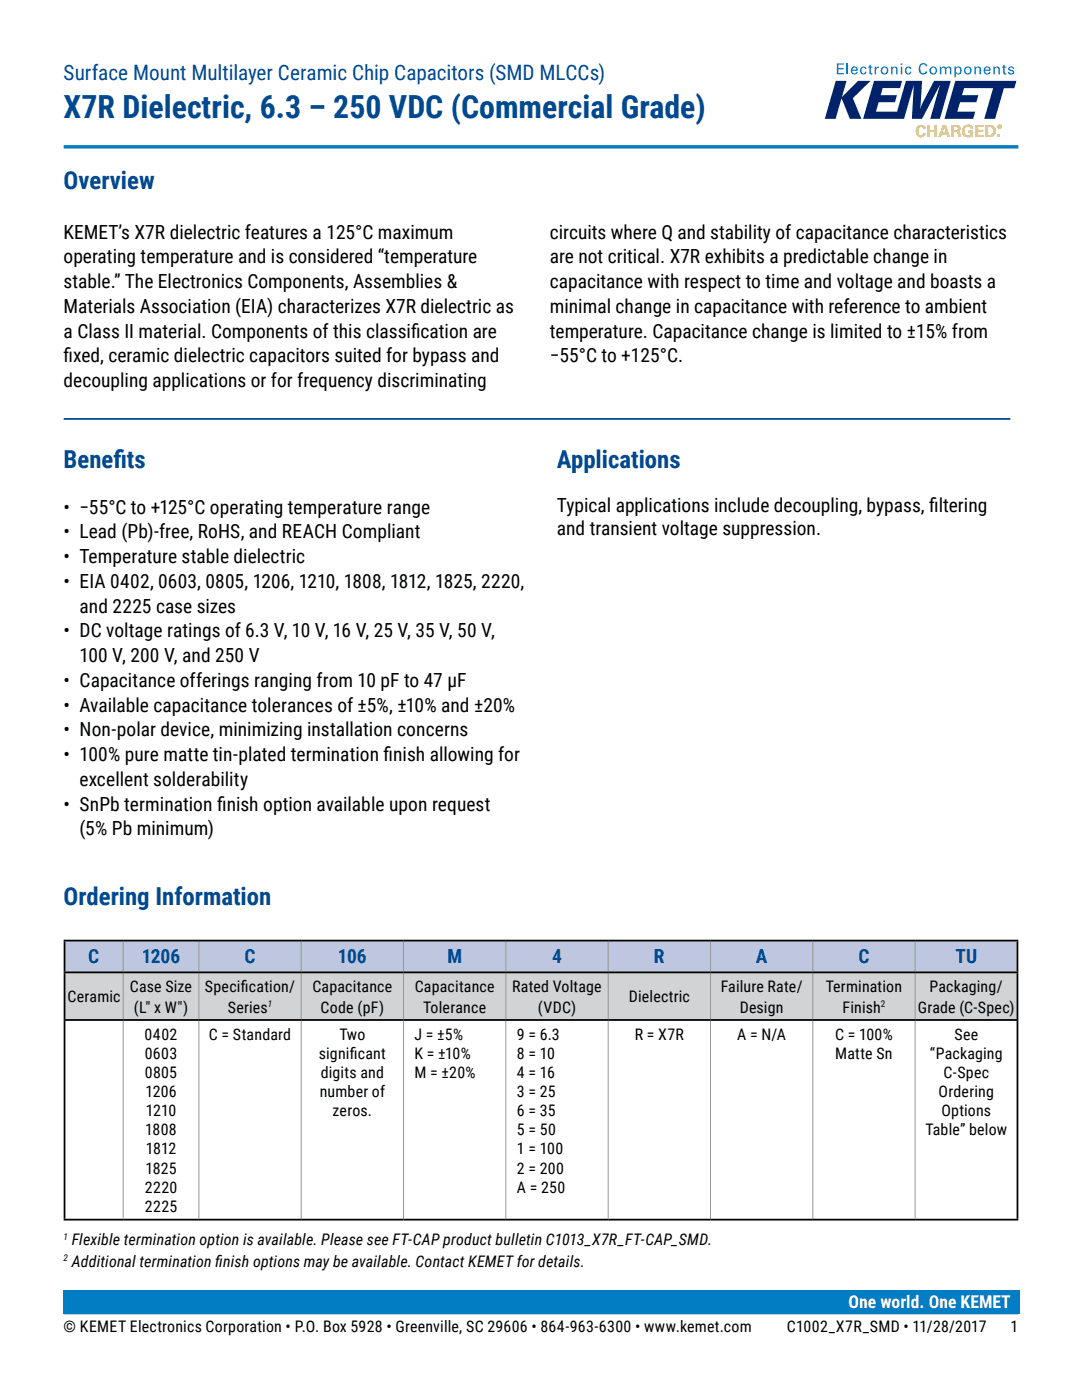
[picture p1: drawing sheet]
<svg xmlns="http://www.w3.org/2000/svg" width="216mm" height="279mm" viewBox="0 0 216 279" stroke-linecap="round" stroke-linejoin="round" font-family="sans-serif">
<defs><g id="words">
<text font-size="6.3" fill="#004990" x="12.7" y="23.5">X7R Dielectric, 6.3 – 250 VDC (Commercial Grade)</text>
<g font-size="4.9" fill="#004990">
<text x="12.7" y="37.7">Overview</text>
<text x="12.7" y="93.3">Benef</text>
<text x="22.6" y="93.3">its</text>
<text x="111.1" y="93.3">Applications</text>
<text x="12.7" y="180.6">Ordering Information</text>
</g>
<text font-size="4.2" fill="#004990" x="12.7" y="15.9">Surface Mount Multilayer Ceramic Chip Capacitors (SMD MLCCs)</text>
<g font-size="3.9">
<text x="12.7" y="47.6">KEMET’s X7R dielectric features a 125°C maximum</text>
<text x="109.7" y="47.6">circuits where Q and stability of capacitance characteristics</text>
<text x="12.7" y="52.6">operating temperature and is considered “temperature</text>
<text x="109.7" y="52.6">are not critical. X7R exhibits a predictable change in</text>
<text x="12.7" y="57.5">stable.” The Electronics Components, Assemblies &amp;</text>
<text x="109.7" y="57.5">capacitance with respect to time and voltage and boasts a</text>
<text x="12.7" y="62.4">Materials Association (EIA) characterizes X7R dielectric as</text>
<text x="109.7" y="62.4">minimal change in capacitance with reference to ambient</text>
<text x="12.7" y="67.4">a Class II material. Components of this classif</text>
<text x="82" y="67.4">ication are</text>
<text x="109.7" y="67.4">temperature. Capacitance change is limited to ±15% from</text>
<text x="12.7" y="72.3">f</text>
<text x="12.7" y="72.3">ixed, ceramic dielectric capacitors suited for bypass and</text>
<text x="12.7" y="77.3">decoupling applications or for frequency discriminating</text>
<text x="109.7" y="72.3">−55°C to +125°C.</text>
<text x="12.7" y="107.4">• Lead (Pb)-free, RoHS, and REACH Compliant</text>
<text x="12.7" y="102.5">• −55°C to +125°C operating temperature range</text>
<text x="111.1" y="102.2">Typical applications include decoupling, bypass, f</text>
<text x="111.1" y="106.9">and transient voltage suppression.</text>
<text x="185.4" y="102.2">iltering</text>
<text x="12.7" y="112.4">• Temperature stable dielectric</text>
<text x="12.7" y="117.3">• EIA 0402, 0603, 0805, 1206, 1210, 1808, 1812, 1825, 2220,</text>
<text x="15.9" y="122.2">and 2225 case sizes</text>
<text x="12.7" y="127.2">• DC voltage ratings of 6.3 V, 10 V, 16 V, 25 V, 35 V, 50 V,</text>
<text x="12.7" y="137.1">• Capacitance offerings ranging from 10 pF to 47 μF</text>
<text x="15.9" y="132.1">100 V, 200 V, and 250 V</text>
<text x="12.7" y="142">• Available capacitance tolerances of ±5%, ±10% and ±20%</text>
<text x="12.7" y="146.9">• Non-polar device, minimizing installation concerns</text>
<text x="12.7" y="151.9">• 100% pure matte tin-plated termination f</text>
<text x="76.5" y="151.9">inish allowing for</text>
<text x="12.7" y="161.8">• SnPb termination f</text>
<text x="15.9" y="156.8">excellent solderability</text>
<text x="43.3" y="161.8">inish option available upon request</text>
<text x="15.9" y="166.7">(5% Pb minimum)</text>
</g>
<g font-size="3.9" fill="#004990">
<text x="17.6" y="192.2">C</text>
<text x="28.3" y="192.2">1206</text>
<text x="48.8" y="192.2">C</text>
<text x="67.4" y="192.2">106</text>
<text x="89.3" y="192.2">M</text>
<text x="110.2" y="192.2">4</text>
<text x="130.5" y="192.2">R</text>
<text x="150.8" y="192.2">A</text>
<text x="171.3" y="192.2">C</text>
<text x="190.6" y="192.2">TU</text>
</g>
<text font-size="3.5" fill="#fff" x="169.3" y="261">One world. One KEMET</text>
<g font-size="3.2">
<text x="25.9" y="197.9">Case Size</text>
<text x="40.9" y="197.9">Specif</text>
<text x="48.1" y="197.9">ication/</text>
<text x="62.3" y="197.9">Capacitance</text>
<text x="82.8" y="197.9">Capacitance</text>
<text x="102.2" y="197.9">Rated Voltage</text>
<text x="143.8" y="197.9">Failure Rate/</text>
<text x="164.8" y="197.9">Termination</text>
<text x="185.5" y="197.9">Packaging/</text>
<text x="13.5" y="200">Ceramic</text>
<text x="26.7" y="202.1">(L&quot; x W&quot;)</text>
<text x="45.4" y="202.1">Series</text>
<text x="64" y="202.1">Code (pF)</text>
<text x="84.4" y="202.1">Tolerance</text>
<text x="107.3" y="202.1">(VDC)</text>
<text x="125.5" y="200">Dielectric</text>
<text x="147.6" y="202.1">Design</text>
<text x="168.1" y="202.1">Finish</text>
<text x="183.1" y="202.1">Grade (C-Spec)</text>
<text x="28.9" y="207.5">0402</text>
<text x="41.7" y="207.5">C = Standard</text>
<text x="67.7" y="207.5">Two</text>
<text x="82.7" y="207.5">J = ±5%</text>
<text x="103.2" y="207.5">9 = 6.3</text>
<text x="126.6" y="207.5">R = X7R</text>
<text x="147.1" y="207.5">A = N/A</text>
<text x="166.6" y="207.5">C = 100%</text>
<text x="190.4" y="207.5">See</text>
<text x="28.9" y="211.3">0603</text>
<text x="28.9" y="215.1">0805</text>
<text x="63.6" y="211.3">signif</text>
<text x="64" y="215.1">digits and</text>
<text x="69.8" y="211.3">icant</text>
<text x="82.7" y="211.3">K = ±10%</text>
<text x="82.7" y="215.1">M = ±20%</text>
<text x="103.2" y="211.3">8 = 10</text>
<text x="103.2" y="215.1">4 = 16</text>
<text x="166.7" y="211.3">Matte Sn</text>
<text x="185.5" y="211.3">“Packaging</text>
<text x="188.3" y="215.1">C-Spec</text>
<text x="29" y="219">1206</text>
<text x="63.8" y="219">number of</text>
<text x="103.2" y="219">3 = 25</text>
<text x="187.3" y="219">Ordering</text>
<text x="29" y="226.6">1808</text>
<text x="29.1" y="222.8">1210</text>
<text x="66.4" y="222.8">zeros.</text>
<text x="103.2" y="222.8">6 = 35</text>
<text x="103.2" y="226.6">5 = 50</text>
<text x="184.7" y="226.6">Table” below</text>
<text x="187.8" y="222.8">Options</text>
<text x="29.1" y="230.4">1812</text>
<text x="103.2" y="230.4">1 = 100</text>
<text x="28.9" y="238">2220</text>
<text x="29" y="234.2">1825</text>
<text x="103.2" y="234.2">2 = 200</text>
<text x="103.2" y="238">A = 250</text>
<text x="28.9" y="241.8">2225</text>
<text x="14.3" y="248.6">Flexible termination option is available. Please see FT-CAP product bulletin C1013_X7R_FT-CAP_SMD.</text>
<text x="14.3" y="252.8">Additional termination f</text>
<text x="43" y="252.8">inish options may be available. Contact KEMET for details.</text>
<text x="12.7" y="265.9">© KEMET Electronics Corporation • P.O. Box 5928 • Greenville, SC 29606 • 864-963-6300 • www.kemet.com</text>
<text x="157" y="265.9">C1002_X7R_SMD • 11/28/2017</text>
<text x="201.7" y="265.9">1</text>
</g>
<g font-size="1.9">
<text x="53.4" y="201.1">1</text>
<text x="175.8" y="201.1">2</text>
<text x="12.7" y="247.5">1</text>
<text x="12.7" y="251.7">2</text>
</g>
</g></defs>
<path d="M12.7 262.1h190.5" fill="none" stroke="#007dc3" stroke-width=".35"/>
<g fill="#00226a">
<path d="M166.8 16.1h2.1l-.9 3.3 3.2-3.3h2.5l-3.5 3.5 1.7 4.1h-2.3l-1.7-4.1-1.2 4.1h-2.1z"/>
<path d="M174.4 16.1h5.6l-.4 1.5h-3.5l-.4 1.4h3.3l-.4 1.4h-3.3l-.5 1.9h4.2l1.8-6.2h3.2l-.4 5.8 .4-1.2 2.4-4.6h3.3l-2.2 7.6h-1.9l2-6.8-3.6 6.8h-2l.3-6.7-1.9 6.7h-8.2z"/>
<path d="M190.6 16.1h12.2l-.4 1.5h-2.1l-1.7 6.1h-2.2l1.8-6.1h-5.8l-.4 1.4h3.2l-.4 1.4h-3.2l-.6 1.9h3.6l-.4 1.4h-5.7z"/>
</g>
<g fill="#eeb310">
<path d="M183.1 25.2a.94 .94 0 0 1 1-.2 .94 .94 0 0 1 .6 .7h-.5l-.1-.3-.3-.1a.97 .97 0 0 0 0 1.7l.3-.2 .1-.2h.5a1.03 1.03 0 0 1-1.2 .8 1.03 1.03 0 0 1-.8-1.2l.1-.4z"/>
<path d="M185 24.9h.6v1h.9v-1h.5v2.5h-.5v-1.1h-.9v1.1h-.6z"/>
<path d="M192.2 25.4a1.11 1.11 0 0 1 1.1-.6 1.11 1.11 0 0 1 .9 .9h-.5v-.1a.65 .65 0 0 0-.9-.3 .65 .65 0 0 0-.3 .9 .79 .79 0 0 0 1.2 .8v-.5h-.5v-.4h1v1.2a1.62 1.62 0 0 1-2.2-.7v-.9z"/>
<path d="M194.7 24.9h1.6v.4h-1.1v.6h1v.4h-1v.7h1.1v.4h-1.6z"/>
<path d="M199 26.9h.4v.5h-.4z"/>
<path d="M188.4 25.4l-.3 1h.6zM188.1 24.9h.6l.9 2.5h-.6l-.1-.6h-1l-.2 .6h-.5z"/>
<path d="M190.3 25.3v.7h.5a.35 .35 0 0 0 .4-.4 .35 .35 0 0 0-.5-.3zM189.8 24.9h1a.65 .65 0 0 1 .8 .4 .65 .65 0 0 1-.4 .9 .75 .75 0 0 1 .5 .9l.1 .3h-.6l-.1-.9-.7-.1v1h-.6z"/>
<path d="M197.2 25.3v1.7a.82 .82 0 0 0 1-.9 .82 .82 0 0 0-1-.8zM196.7 25h.8a1.2 1.2 0 0 1 1.2 1.2 1.2 1.2 0 0 1-1.3 1.2h-.7z"/>
<path d="M199.4 25.1v.1h.1zM199.3 25h.3l.1 .5-.2-.2-.2 .2zM199.1 25.3a.4 .4 0 0 0 .8 0 .4 .4 0 0 0-.8 0zM199 25.3a.46 .46 0 0 1 .9 0 .46 .46 0 0 1-.9 0z"/>
</g>
<path d="M167 12.6h1.3v.3h-1v.7h1v.2h-1v.8h1.1v.2h-1.4z" fill="#0070ce"/>
<path d="M169.1 12.6v2.2" fill="none" stroke="#0070ce" stroke-width=".28"/>
<g fill="#0070ce">
<path d="M171.8 13.5a.59 .59 0 0 1 .6-.2 .59 .59 0 0 1 .5 .5h-.3l-.3-.3a.65 .65 0 0 0-.4 .6 .65 .65 0 0 0 .4 .6l.3-.4h.3a.7 .7 0 0 1-1 .5 .7 .7 0 0 1-.2-1.1z"/>
<path d="M173.5 13l.3-.1v.4h.3v.2h-.3v1.1h.3v.2l-.6-.1v-1.2h-.3v-.2h.3z"/>
<path d="M174.5 13.3h.3v.3l.2-.3h.4v.3l-.5 .1-.1 1.1h-.3z"/>
<path d="M177.8 13.3h.3v.3a.55 .55 0 0 1 .6-.3 .55 .55 0 0 1 .4 .6v.9h-.3v-1.1a.39 .39 0 0 0-.4-.2 .39 .39 0 0 0-.3 .3v1h-.3z"/>
<path d="M180.7 13.5a.59 .59 0 0 1 .7-.2 .59 .59 0 0 1 .4 .5h-.2l-.4-.3a.65 .65 0 0 0-.3 .6 .65 .65 0 0 0 .3 .6l.4-.4h.2a.7 .7 0 0 1-.9 .5 .7 .7 0 0 1-.3-1.1z"/>
<path d="M183.7 12.8a.81 .81 0 0 1 1.3 .4h-.3a.53 .53 0 0 0-.6-.4 .53 .53 0 0 0-.4 .6 .93 .93 0 0 0 .5 1.2h.3l.2-.4h.3a.89 .89 0 0 1-1.1 .6 .89 .89 0 0 1-.6-1.1v-.4z"/>
<path d="M187.5 13.3h.3v.3l.5-.3 .5 .3a.56 .56 0 0 1 .6-.3 .56 .56 0 0 1 .4 .6v.9h-.2l-.1-1.1a.38 .38 0 0 0-.4-.2 .38 .38 0 0 0-.3 .4v.9h-.3v-1.1a.37 .37 0 0 0-.6 0l-.1 1.1h-.3z"/>
<path d="M194.4 13.3h.3v.3a.55 .55 0 0 1 .7-.3 .55 .55 0 0 1 .3 .6v.9h-.2l-.1-1.1a.39 .39 0 0 0-.4-.2 .39 .39 0 0 0-.3 .3v1h-.3z"/>
<path d="M198.2 13.3h.3v.3a.55 .55 0 0 1 .6-.3 .55 .55 0 0 1 .4 .6v.9h-.3v-1.1a.39 .39 0 0 0-.4-.2 .39 .39 0 0 0-.3 .3v1h-.3z"/>
<path d="M200.2 13l.3-.1v.4h.3v.2h-.3v1.1h.3v.2l-.6-.1v-1.2h-.3v-.2h.3z"/>
<path d="M201.2 13.5a.65 .65 0 0 1 1.1 .2h-.3a.28 .28 0 0 0-.3-.2 .28 .28 0 0 0-.2 .3l.8 .4a.6 .6 0 0 1-.5 .7 .6 .6 0 0 1-.7-.5h.3a.3 .3 0 0 0 .4 .3 .3 .3 0 0 0 .2-.4l-.1-.1a.63 .63 0 0 1-.7-.5z"/>
<path d="M170.3 13.5l-.2 .4h.8l-.2-.4zM170 13.5a.69 .69 0 0 1 .8-.2 .69 .69 0 0 1 .3 .8h-1v.4a.4 .4 0 0 0 .4 .2 .4 .4 0 0 0 .4-.4h.2a.72 .72 0 0 1-1 .5 .72 .72 0 0 1-.3-1.1z"/>
<path d="M176.2 13.5a.65 .65 0 0 0 .3 1.2 .57 .57 0 0 0 .5-.7 .57 .57 0 0 0-.8-.5zM175.7 14.1a.8 .8 0 0 1 1.6 0 .8 .8 0 0 1-1.6 0z"/>
<path d="M179.7 13.3h.3v1.5h-.3zM179.7 12.6h.4v.4h-.4z"/>
<path d="M186 13.5a.65 .65 0 0 0 .2 1.2 .57 .57 0 0 0 .5-.7 .57 .57 0 0 0-.7-.5zM185.4 14.1a.8 .8 0 0 1 1.6 0 .8 .8 0 0 1-1.6 0z"/>
<path d="M190.9 13.5a.7 .7 0 0 0 .3 1.2 .64 .64 0 0 0 .4-.6 .64 .64 0 0 0-.4-.6zM190.4 13.3h.3v.2a.71 .71 0 0 1 1-.1 .71 .71 0 0 1 .2 1 .64 .64 0 0 1-.5 .4 .64 .64 0 0 1-.7-.2v.8h-.2z"/>
<path d="M192.9 13.5a.65 .65 0 0 0 .2 1.2 .57 .57 0 0 0 .5-.7 .57 .57 0 0 0-.7-.5zM192.3 14.1a.8 .8 0 0 1 1.6 0 .8 .8 0 0 1-1.6 0z"/>
<path d="M196.8 13.5l-.2 .4h.8l-.2-.4zM196.5 13.5a.69 .69 0 0 1 .8-.2 .69 .69 0 0 1 .3 .8h-1v.4a.4 .4 0 0 0 .4 .2 .4 .4 0 0 0 .4-.4h.2a.72 .72 0 0 1-1 .5 .72 .72 0 0 1-.3-1.1z"/>
</g>
<path d="M12.7 29.3h190.5" fill="none" stroke="#007dc3" stroke-width=".71" stroke-linecap="butt"/>
<path d="M12.7 257.6h190.8v4.7h-190.8z" fill="#007dc3"/>
<path d="M12.7 83.6h188.9" fill="none" stroke="#004990" stroke-width=".35"/>
<path d="M12.9 187.7h11.7v6.4h-11.7zM24.6 187.7h15.1v6.4h-15.1zM39.7 187.7h20.4v6.4h-20.4zM60.1 187.7h20.4v6.4h-20.4zM80.5 187.7h20.4v6.4h-20.4zM100.9 187.7h20.5v6.4h-20.5zM121.4 187.7h20.4v6.4h-20.4zM141.8 187.7h20.4v6.4h-20.4zM162.2 187.7h20.4v6.4h-20.4zM182.6 187.7h20.4v6.4h-20.4z" fill="#bfc6e0"/>
<path d="M12.9 194.1h11.7v9.5h-11.7zM24.6 194.1h15.1v9.5h-15.1zM39.7 194.1h20.4v9.5h-20.4zM60.1 194.1h20.4v9.5h-20.4zM80.5 194.1h20.4v9.5h-20.4zM100.9 194.1h20.5v9.5h-20.5zM121.4 194.1h20.4v9.5h-20.4zM141.8 194.1h20.4v9.5h-20.4zM162.2 194.1h20.4v9.5h-20.4zM182.6 194.1h20.4v9.5h-20.4z" fill="#d1d3d4"/>
<path d="M12.9 203.6h11.7v39.8h-11.7zM24.6 203.6h15.1v39.8h-15.1zM39.7 203.6h20.4v39.8h-20.4zM60.1 203.6h20.4v39.8h-20.4zM121.4 203.6h20.4v39.8h-20.4zM141.8 203.6h20.4v39.8h-20.4zM162.2 203.6h20.4v39.8h-20.4z" fill="#fff"/>
<g fill="none" stroke="#939598" stroke-width=".2">
<path d="M24.6 187.9v6M24.6 194.2v9.2M39.7 187.9v6M39.7 194.2v9.2M60.1 187.9v6M60.1 194.2v9.2M80.5 187.9v6M80.5 194.2v9.2M100.9 187.9v6M100.9 194.2v9.2M121.4 187.9v6M121.4 194.2v9.2"/>
<path d="M141.8 187.9v6M141.8 194.2v9.2M162.2 187.9v6M162.2 194.2v9.2M182.6 187.9v6M182.6 194.2v9.2M24.6 203.7v39.5M39.7 203.7v39.5M60.1 203.7v39.5M80.5 203.7v39.5M100.9 203.7v39.5M121.4 203.7v39.5"/>
<path d="M141.8 203.7v39.5M162.2 203.7v39.5M182.6 203.7v39.5"/>
</g>
<path d="M12.7 194.1h190.5M12.7 187.7h190.5M12.9 187.9v6M12.9 194.2v9.2M203 187.9v6M203 194.2v9.2M12.7 203.6h190.5M12.9 203.7v39.5M203 203.7v39.5M12.7 243.4h190.5" fill="none" stroke="#000" stroke-width=".35"/>
<use href="#words"/>
</svg>
